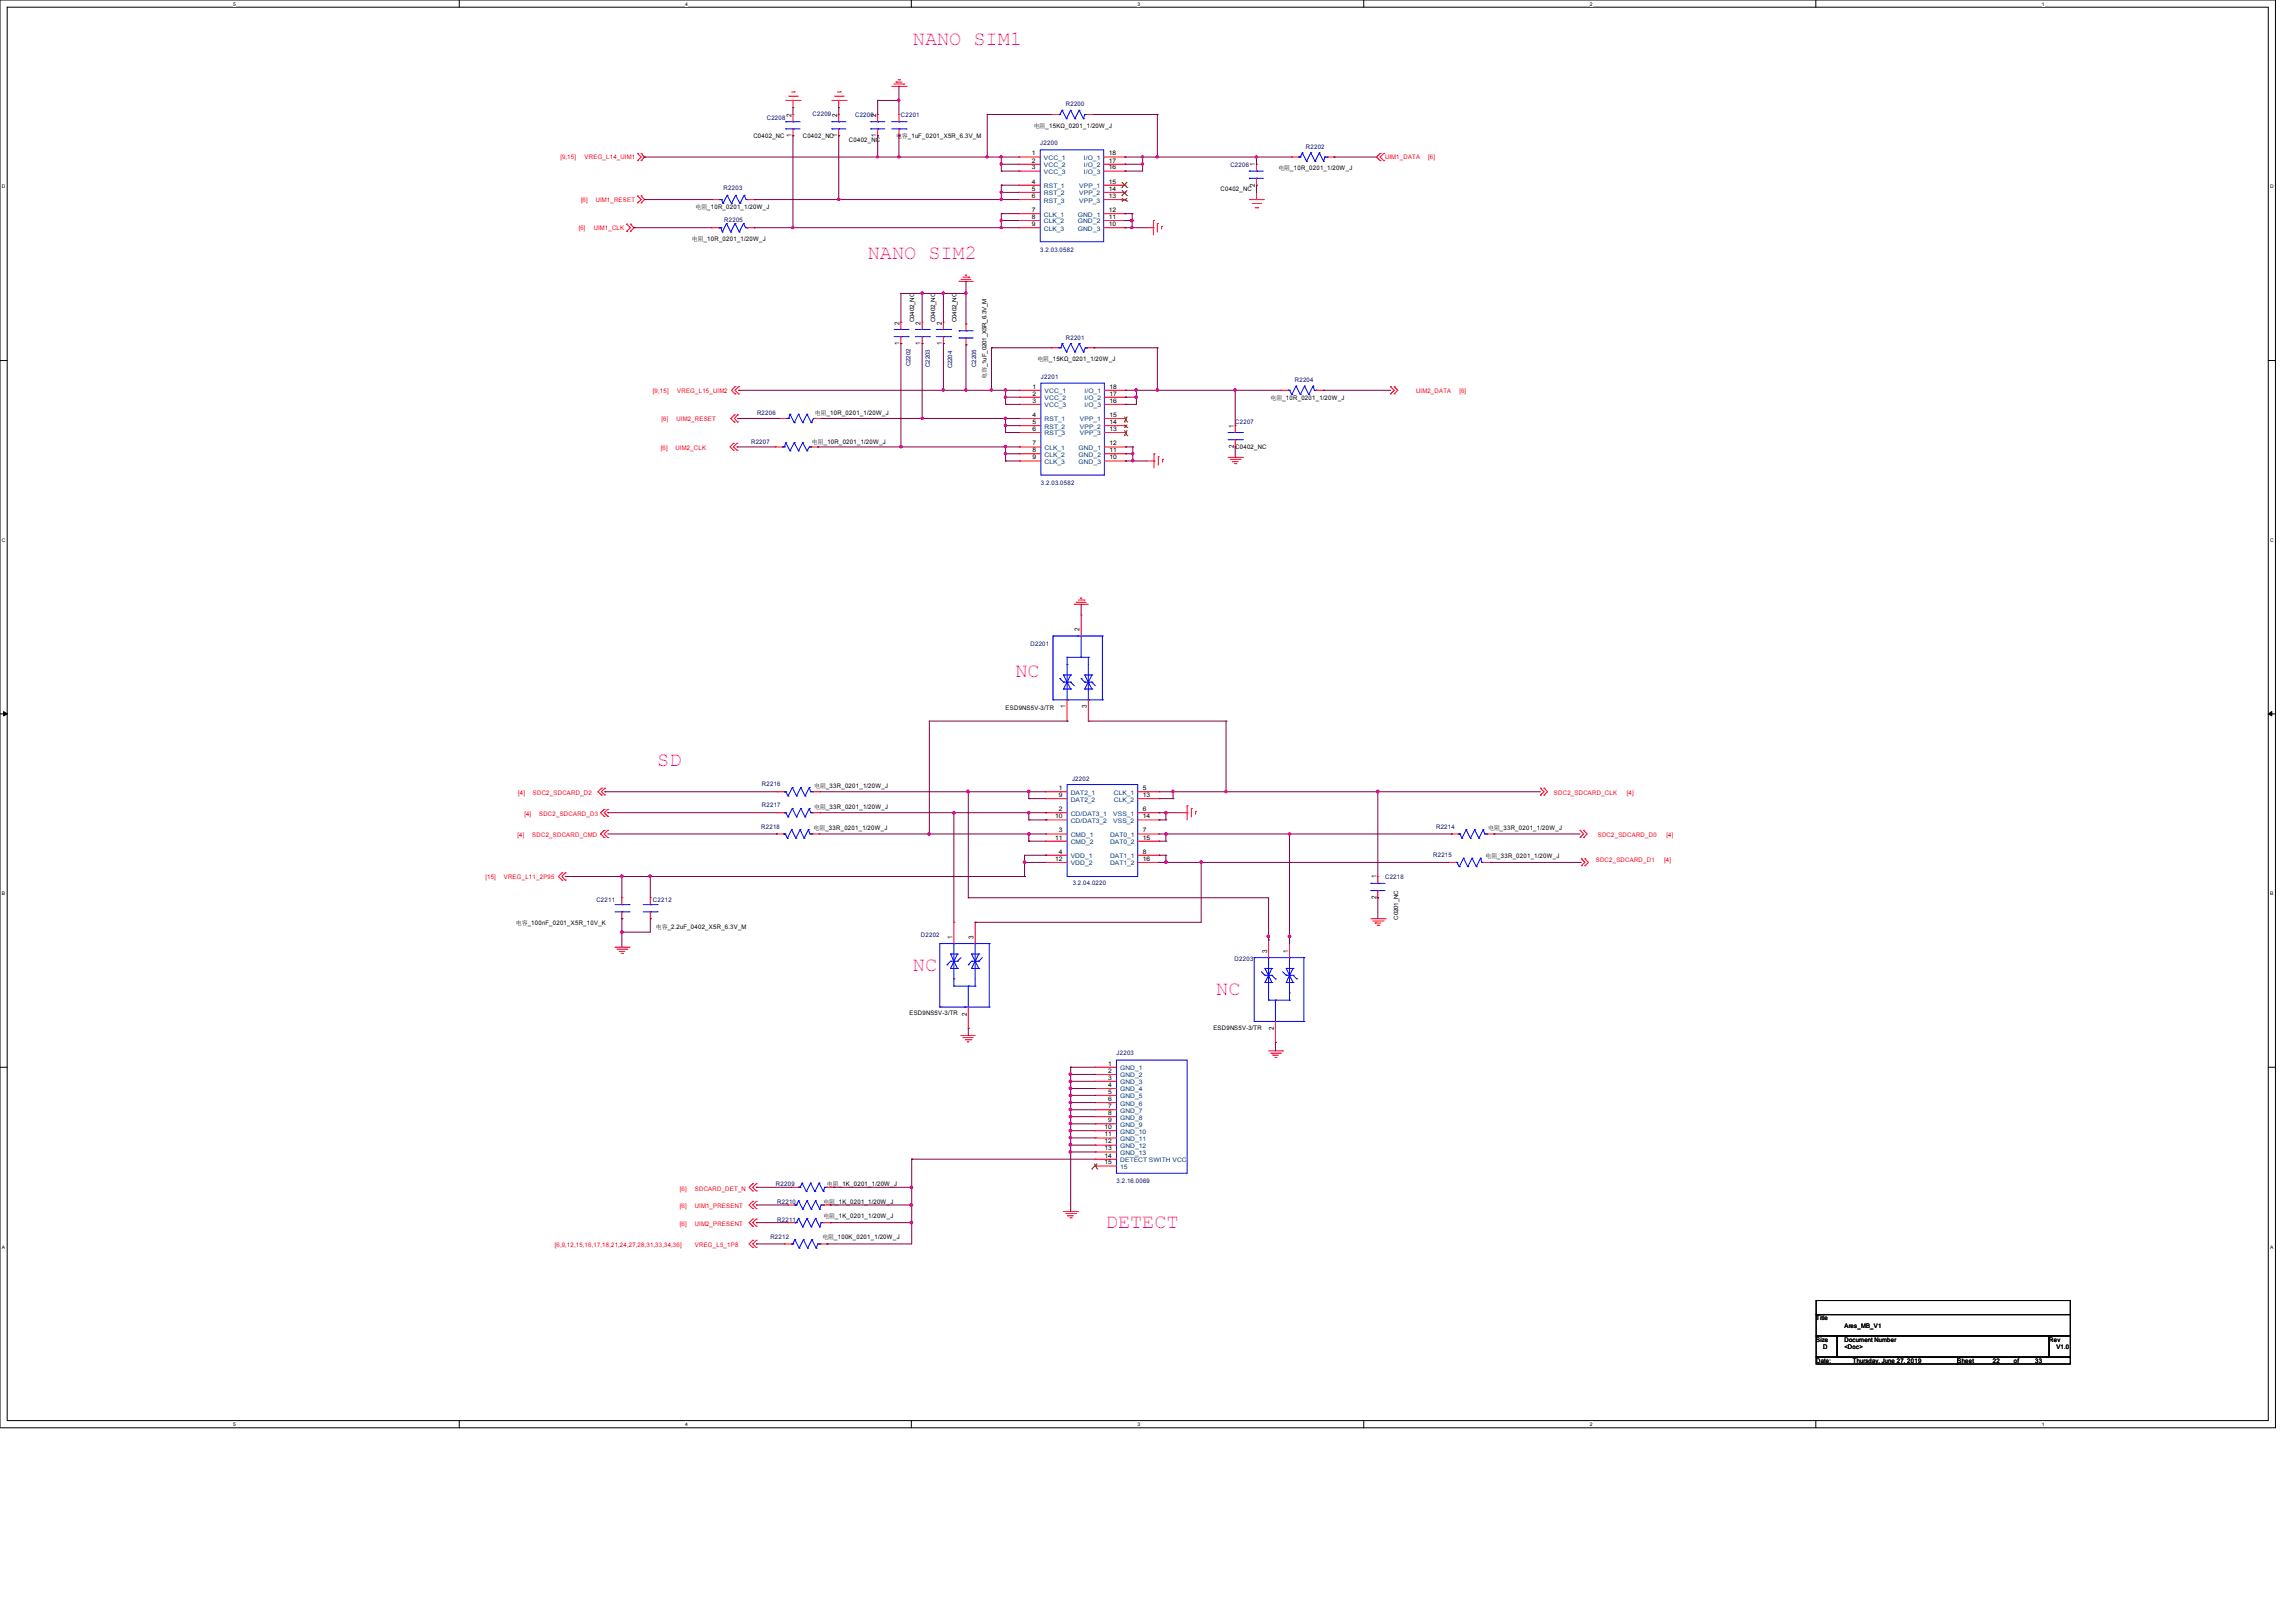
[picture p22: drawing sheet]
<svg xmlns="http://www.w3.org/2000/svg" width="297mm" height="210mm" viewBox="0 0 297 210" stroke-linecap="round" stroke-linejoin="round" font-family="sans-serif">
<defs><g id="words">
<g font-size="2.6" fill="#f0f">
<text x="118.1" y="5.8">NANO SIM1</text>
<text x="112.3" y="33.6">NANO SIM2</text>
<text x="131.4" y="87.5">NC</text>
<text x="85" y="99.1">SD</text>
<text x="118.1" y="125.7">NC</text>
<text x="157.4" y="128.8">NC</text>
<text x="143.1" y="158.9">DETECT</text>
</g>
<g font-size=".9">
<text x="102.4" y="17.8" transform="rotate(-90 102.4 17.8)">1</text>
<text x="102.4" y="15.1" transform="rotate(-90 102.4 15.1)">2</text>
<text x="108.3" y="17.8" transform="rotate(-90 108.3 17.8)">1</text>
<text x="108.3" y="15.1" transform="rotate(-90 108.3 15.1)">2</text>
<text x="113.4" y="17.8" transform="rotate(-90 113.4 17.8)">1</text>
<text x="113.4" y="15.1" transform="rotate(-90 113.4 15.1)">2</text>
<text x="162.4" y="21.5" transform="rotate(-90 162.4 21.5)">1</text>
<text x="162.4" y="24.2" transform="rotate(-90 162.4 24.2)">2</text>
<text x="116.4" y="42" transform="rotate(-90 116.4 42)">2</text>
<text x="119.1" y="42" transform="rotate(-90 119.1 42)">2</text>
<text x="121.9" y="42" transform="rotate(-90 121.9 42)">2</text>
<text x="116.4" y="44.7" transform="rotate(-90 116.4 44.7)">1</text>
<text x="119.1" y="44.7" transform="rotate(-90 119.1 44.7)">1</text>
<text x="121.9" y="44.7" transform="rotate(-90 121.9 44.7)">1</text>
<text x="159.7" y="58" transform="rotate(-90 159.7 58)">2</text>
<text x="159.7" y="55.3" transform="rotate(-90 159.7 55.3)">1</text>
<text x="139.7" y="81.7" transform="rotate(-90 139.7 81.7)">2</text>
<text x="137.9" y="91.7" transform="rotate(-90 137.9 91.7)">1</text>
<text x="140.6" y="91.7" transform="rotate(-90 140.6 91.7)">3</text>
<text x="178.1" y="113.7" transform="rotate(-90 178.1 113.7)">1</text>
<text x="178.1" y="116.3" transform="rotate(-90 178.1 116.3)">2</text>
<text x="123.2" y="121.5" transform="rotate(-90 123.2 121.5)">1</text>
<text x="126" y="121.5" transform="rotate(-90 126 121.5)">3</text>
<text x="164" y="123.3" transform="rotate(-90 164 123.3)">3</text>
<text x="166.7" y="123.3" transform="rotate(-90 166.7 123.3)">1</text>
<text x="125.1" y="131.4" transform="rotate(-90 125.1 131.4)">2</text>
<text x="164.9" y="133.3" transform="rotate(-90 164.9 133.3)">2</text>
</g>
<g font-size=".8">
<text x="97.5" y="17.9">C0402_NC</text>
<text x="103.9" y="17.9">C0402_NC</text>
<text x="116" y="17.9">电容_1uF_0201_X5R_6.3V_M</text>
<text x="133.8" y="16.5">电阻_15KΩ_0201_1/20W_J</text>
<text x="109.9" y="18.3">C0402_NC</text>
<text x="133.5" y="20.1">1</text>
<text x="133.5" y="21">2</text>
<text x="133.5" y="21.9">3</text>
<text x="133.5" y="23.7">4</text>
<text x="143.5" y="23.7">15</text>
<text x="143.5" y="21.9">16</text>
<text x="143.5" y="21">17</text>
<text x="143.5" y="20.1">18</text>
<text x="165.4" y="22">电阻_10R_0201_1/20W_J</text>
<text x="90" y="27.1">电阻_10R_0201_1/20W_J</text>
<text x="133.5" y="24.7">5</text>
<text x="133.5" y="25.6">6</text>
<text x="133.5" y="27.4">7</text>
<text x="133.5" y="28.3">8</text>
<text x="133.5" y="29.3">9</text>
<text x="143.5" y="29.3">10</text>
<text x="143.5" y="28.3">11</text>
<text x="143.5" y="27.4">12</text>
<text x="143.5" y="25.6">13</text>
<text x="143.5" y="24.7">14</text>
<text x="158" y="24.7">C0402_NC</text>
<text x="89.5" y="31.2">电阻_10R_0201_1/20W_J</text>
<text x="118.3" y="41.7" transform="rotate(-90 118.3 41.7)">C0402_NC</text>
<text x="121" y="41.7" transform="rotate(-90 121 41.7)">C0402_NC</text>
<text x="123.8" y="41.7" transform="rotate(-90 123.8 41.7)">C0402_NC</text>
<text x="134.2" y="46.7">电阻_15KΩ_0201_1/20W_J</text>
<text x="105.5" y="53.6">电阻_10R_0201_1/20W_J</text>
<text x="127.7" y="49" transform="rotate(-90 127.7 49)">电容_1uF_0201_X5R_6.3V_M</text>
<text x="133.6" y="50.3">1</text>
<text x="133.6" y="51.2">2</text>
<text x="133.6" y="52.1">3</text>
<text x="133.6" y="53.9">4</text>
<text x="143.6" y="53.9">15</text>
<text x="143.6" y="52.1">16</text>
<text x="143.6" y="51.2">17</text>
<text x="143.6" y="50.3">18</text>
<text x="164.4" y="51.8">电阻_10R_0201_1/20W_J</text>
<text x="105.1" y="57.5">电阻_10R_0201_1/20W_J</text>
<text x="133.6" y="54.9">5</text>
<text x="133.6" y="55.8">6</text>
<text x="133.6" y="57.6">7</text>
<text x="133.6" y="58.5">8</text>
<text x="133.6" y="59.4">9</text>
<text x="143.6" y="59.4">10</text>
<text x="143.6" y="58.5">11</text>
<text x="143.6" y="57.6">12</text>
<text x="143.6" y="55.8">13</text>
<text x="143.6" y="54.9">14</text>
<text x="159.9" y="58.1">C0402_NC</text>
<text x="130.1" y="91.9">ESD9NS5V-3/TR</text>
<text x="105.4" y="101.9">电阻_33R_0201_1/20W_J</text>
<text x="105.3" y="107.4">电阻_33R_0201_1/20W_J</text>
<text x="105.4" y="104.6">电阻_33R_0201_1/20W_J</text>
<text x="136.5" y="105.9">10</text>
<text x="137" y="102.2">1</text>
<text x="137" y="103.1">9</text>
<text x="137" y="104.9">2</text>
<text x="137" y="107.7">3</text>
<text x="147.9" y="102.2">5</text>
<text x="147.9" y="103.1">13</text>
<text x="147.9" y="104.9">6</text>
<text x="147.9" y="105.9">14</text>
<text x="147.9" y="107.7">7</text>
<text x="192.6" y="107.4">电阻_33R_0201_1/20W_J</text>
<text x="136.5" y="108.6">11</text>
<text x="136.5" y="111.4">12</text>
<text x="137" y="110.4">4</text>
<text x="147.9" y="108.6">15</text>
<text x="147.9" y="110.4">8</text>
<text x="147.9" y="111.4">16</text>
<text x="192.2" y="111">电阻_33R_0201_1/20W_J</text>
<text x="66.8" y="119.6">电容_100nF_0201_X5R_10V_K</text>
<text x="180.9" y="119" transform="rotate(-90 180.9 119)">C0201_NC</text>
<text x="84.9" y="120.2">电容_2.2uF_0402_X5R_6.3V_M</text>
<text x="117.7" y="131.3">ESD9NS5V-3/TR</text>
<text x="143.4" y="137.9">1</text>
<text x="157" y="133.3">ESD9NS5V-3/TR</text>
<text x="143.4" y="138.8">2</text>
<text x="143.4" y="139.7">3</text>
<text x="143.4" y="140.6">4</text>
<text x="143.4" y="141.5">5</text>
<text x="143.4" y="142.5">6</text>
<text x="143.4" y="143.4">7</text>
<text x="142.9" y="146.1">10</text>
<text x="142.9" y="147">11</text>
<text x="142.9" y="148">12</text>
<text x="142.9" y="148.8">13</text>
<text x="142.9" y="149.8">14</text>
<text x="143.4" y="144.3">8</text>
<text x="143.4" y="145.2">9</text>
<text x="106.6" y="155.8">电阻_1K_0201_1/20W_J</text>
<text x="107" y="153.5">电阻_1K_0201_1/20W_J</text>
<text x="142.9" y="150.7">15</text>
<text x="106.4" y="160.4">电阻_100K_0201_1/20W_J</text>
<text x="106.6" y="157.6">电阻_1K_0201_1/20W_J</text>
<text x="235" y="170.9">Title</text>
<text x="235" y="173.6">Size</text>
<text x="238.7" y="173.6">Document Number</text>
<text x="238.7" y="171.8">Ares_MB_V1</text>
<text x="265.2" y="173.6">Rev</text>
<text x="235" y="176.4">Date:</text>
<text x="235.9" y="174.5">D</text>
<text x="238.7" y="174.5">&lt;Doc&gt;</text>
<text x="239.8" y="176.4">Thursday, June 27, 2019</text>
<text x="253.3" y="176.4">Sheet</text>
<text x="257.9" y="176.4">22</text>
<text x="260.6" y="176.4">of</text>
<text x="263.4" y="176.4">33</text>
<text x="266.1" y="174.5">V1.0</text>
</g>
<g font-size=".8" fill="#000080">
<text x="99.2" y="15.6">C2208</text>
<text x="105.2" y="15">C2209</text>
<text x="110.7" y="15.2">C2200</text>
<text x="116.6" y="15.2">C2201</text>
<text x="137.9" y="13.8">R2200</text>
<text x="134.6" y="18.8">J2200</text>
<text x="159.2" y="21.5">C2206</text>
<text x="169" y="19.3">R2202</text>
<text x="93.6" y="24.6">R2203</text>
<text x="93.7" y="28.7">R2205</text>
<text x="134.6" y="32.6">3.2.03.0582</text>
<text x="117.8" y="47.4" transform="rotate(-90 117.8 47.4)">C2202</text>
<text x="120.3" y="47.5" transform="rotate(-90 120.3 47.5)">C2203</text>
<text x="123.2" y="47.7" transform="rotate(-90 123.2 47.7)">C2204</text>
<text x="126.3" y="47.5" transform="rotate(-90 126.3 47.5)">C2205</text>
<text x="137.9" y="43.9">R2201</text>
<text x="98" y="53.6">R2206</text>
<text x="134.7" y="49">J2201</text>
<text x="167.6" y="49.4">R2204</text>
<text x="97.2" y="57.5">R2207</text>
<text x="159.9" y="54.9">C2207</text>
<text x="134.7" y="62.8">3.2.03.0582</text>
<text x="133.4" y="83.6">D2201</text>
<text x="98.6" y="101.7">R2216</text>
<text x="138.7" y="101">J2202</text>
<text x="98.5" y="107.2">R2218</text>
<text x="98.6" y="104.5">R2217</text>
<text x="185.9" y="107.2">R2214</text>
<text x="179.3" y="113.7">C2218</text>
<text x="185.5" y="110.9">R2215</text>
<text x="77.2" y="116.7">C2211</text>
<text x="84.5" y="116.7">C2212</text>
<text x="138.8" y="114.5">3.2.04.0220</text>
<text x="119.2" y="121.2">D2202</text>
<text x="159.8" y="124.3">D2203</text>
<text x="144.5" y="136.6">J2203</text>
<text x="100.4" y="153.5">R2209</text>
<text x="100.6" y="155.8">R2210</text>
<text x="144.5" y="153.1">3.2.16.0069</text>
<text x="99.7" y="160.4">R2212</text>
<text x="100.6" y="158.1">R2211</text>
</g>
<g font-size=".8" fill="#f00">
<text x="72.5" y="20.6">[9,15]</text>
<text x="75.7" y="20.6">VREG_L14_UIM1</text>
<text x="179.3" y="20.6">UIM1_DATA</text>
<text x="184.8" y="20.6">[6]</text>
<text x="74.9" y="29.8">[6]</text>
<text x="75.2" y="26.1">[6]</text>
<text x="76.8" y="29.8">UIM1_CLK</text>
<text x="77.1" y="26.1">UIM1_RESET</text>
<text x="84.5" y="50.9">[9,15]</text>
<text x="87.6" y="50.9">VREG_L15_UIM2</text>
<text x="183.3" y="50.9">UIM2_DATA</text>
<text x="188.9" y="50.9">[6]</text>
<text x="85.5" y="58.2">[6]</text>
<text x="85.6" y="54.5">[6]</text>
<text x="87.4" y="58.2">UIM2_CLK</text>
<text x="87.6" y="54.5">UIM2_RESET</text>
<text x="67.1" y="102.8">[4]</text>
<text x="67.9" y="105.6">[4]</text>
<text x="69" y="102.8">SDC2_SDCARD_D2</text>
<text x="69.8" y="105.6">SDC2_SDCARD_D3</text>
<text x="201.1" y="102.8">SDC2_SDCARD_CLK</text>
<text x="210.5" y="102.8">[4]</text>
<text x="62.8" y="113.8">[15]</text>
<text x="65.2" y="113.8">VREG_L11_2P95</text>
<text x="67" y="108.3">[4]</text>
<text x="68.9" y="108.3">SDC2_SDCARD_CMD</text>
<text x="206.5" y="111.5">SDC2_SDCARD_D1</text>
<text x="206.8" y="108.3">SDC2_SDCARD_D0</text>
<text x="215.4" y="111.5">[4]</text>
<text x="215.7" y="108.3">[4]</text>
<text x="88" y="154.1">[6]</text>
<text x="89.9" y="154.1">SDCARD_DET_N</text>
<text x="71.8" y="161.3">[6,9,12,15,16,17,18,21,24,27,28,31,33,34,36]</text>
<text x="88" y="158.6">[6]</text>
<text x="88" y="156.3">[6]</text>
<text x="89.9" y="161.3">VREG_L5_1P8</text>
<text x="89.9" y="158.6">UIM2_PRESENT</text>
<text x="89.9" y="156.3">UIM1_PRESENT</text>
</g>
<g font-size=".8" fill="#004080">
<text x="135.1" y="20.7">VCC_1</text>
<text x="135.1" y="21.6">VCC_2</text>
<text x="135.1" y="22.5">VCC_3</text>
<text x="140.3" y="22.5">I/O_3</text>
<text x="140.3" y="21.6">I/O_2</text>
<text x="140.3" y="20.7">I/O_1</text>
<text x="135.1" y="24.3">RST_1</text>
<text x="135.1" y="25.3">RST_2</text>
<text x="135.1" y="26.2">RST_3</text>
<text x="135.1" y="28">CLK_1</text>
<text x="135.1" y="28.9">CLK_2</text>
<text x="135.1" y="29.8">CLK_3</text>
<text x="139.5" y="29.8">GND_3</text>
<text x="139.5" y="28.9">GND_2</text>
<text x="139.5" y="28">GND_1</text>
<text x="139.7" y="26.2">VPP_3</text>
<text x="139.7" y="25.3">VPP_2</text>
<text x="139.7" y="24.3">VPP_1</text>
<text x="135.2" y="50.9">VCC_1</text>
<text x="135.2" y="51.8">VCC_2</text>
<text x="135.2" y="52.7">VCC_3</text>
<text x="140.4" y="52.7">I/O_3</text>
<text x="140.4" y="51.8">I/O_2</text>
<text x="140.4" y="50.9">I/O_1</text>
<text x="135.2" y="54.5">RST_1</text>
<text x="135.2" y="55.5">RST_2</text>
<text x="135.2" y="56.3">RST_3</text>
<text x="135.2" y="58.2">CLK_1</text>
<text x="135.2" y="59.1">CLK_2</text>
<text x="139.6" y="59.1">GND_2</text>
<text x="139.6" y="58.2">GND_1</text>
<text x="139.8" y="56.3">VPP_3</text>
<text x="139.8" y="55.5">VPP_2</text>
<text x="139.8" y="54.5">VPP_1</text>
<text x="135.2" y="60">CLK_3</text>
<text x="139.6" y="60">GND_3</text>
<text x="138.6" y="102.8">DAT2_1</text>
<text x="138.6" y="103.7">DAT2_2</text>
<text x="138.6" y="105.5">CD/DAT3_1</text>
<text x="138.6" y="106.5">CD/DAT3_2</text>
<text x="144.1" y="105.5">VSS_1</text>
<text x="144.1" y="106.5">VSS_2</text>
<text x="144.2" y="102.8">CLK_1</text>
<text x="144.2" y="103.7">CLK_2</text>
<text x="138.6" y="108.3">CMD_1</text>
<text x="138.6" y="109.2">CMD_2</text>
<text x="138.6" y="111">VDD_1</text>
<text x="138.6" y="112">VDD_2</text>
<text x="143.7" y="108.3">DAT0_1</text>
<text x="143.7" y="109.2">DAT0_2</text>
<text x="143.7" y="111">DAT1_1</text>
<text x="143.7" y="112">DAT1_2</text>
<text x="145" y="138.5">GND_1</text>
<text x="145" y="139.4">GND_2</text>
<text x="145" y="140.3">GND_3</text>
<text x="145" y="141.2">GND_4</text>
<text x="145" y="142.1">GND_5</text>
<text x="145" y="143">GND_6</text>
<text x="145" y="144">GND_7</text>
<text x="145" y="144.9">GND_8</text>
<text x="145" y="145.8">GND_9</text>
<text x="145" y="146.7">GND_10</text>
<text x="145" y="147.6">GND_11</text>
<text x="145" y="148.5">GND_12</text>
<text x="145" y="149.4">GND_13</text>
<text x="145" y="150.4">DETECT SWITH VCC</text>
<text x="145" y="151.3">15</text>
</g>
<g font-size=".6">
<text x="30.2" y=".7">5</text>
<text x="88.7" y=".7">4</text>
<text x="147.2" y=".7">3</text>
<text x="205.7" y=".7">2</text>
<text x="264.2" y=".7">1</text>
<text x=".3" y="24.4">D</text>
<text x="293.8" y="24.4">D</text>
<text x=".3" y="70.1">C</text>
<text x="293.8" y="70.1">C</text>
<text x=".3" y="115.8">B</text>
<text x="293.8" y="115.8">B</text>
<text x=".3" y="161.5">A</text>
<text x="293.8" y="161.5">A</text>
<text x="30.2" y="184.5">5</text>
<text x="88.7" y="184.5">4</text>
<text x="147.2" y="184.5">3</text>
<text x="205.7" y="184.5">2</text>
<text x="264.2" y="184.5">1</text>
</g>
</g></defs>
<path d="M0 0h294.5v184.7h-294.5zM.9 .9h292.6v182.9h-292.6z" fill="none" stroke="#000" stroke-width=".13"/>
<g fill="#fff">
<path d="M30.2 .1h.3v.7h-.3z"/>
<path d="M30.2 183.9h.3v.8h-.3z"/>
</g>
<path d="M59.4 0v.9M59.4 183.8v.9" fill="none" stroke="#000" stroke-width=".13"/>
<g fill="#fff">
<path d="M88.7 .1h.3v.7h-.3z"/>
<path d="M88.7 183.9h.3v.8h-.3z"/>
</g>
<path d="M117.9 0v.9M117.9 183.8v.9" fill="none" stroke="#000" stroke-width=".13"/>
<g fill="#fff">
<path d="M147.2 .1h.3v.7h-.3z"/>
<path d="M147.2 183.9h.3v.8h-.3z"/>
</g>
<path d="M176.5 0v.9M176.5 183.8v.9" fill="none" stroke="#000" stroke-width=".13"/>
<g fill="#fff">
<path d="M205.7 .1h.4v.7h-.4z"/>
<path d="M205.7 183.9h.4v.8h-.4z"/>
</g>
<path d="M235 0v.9M235 183.8v.9" fill="none" stroke="#000" stroke-width=".13"/>
<g fill="#fff">
<path d="M264.2 .1h.4v.7h-.4z"/>
<path d="M264.2 183.9h.4v.8h-.4z"/>
<path d="M.3 23.8h.4v.7h-.4z"/>
<path d="M293.8 23.8h.5v.7h-.5z"/>
<path d="M.3 69.5h.4v.7h-.4z"/>
<path d="M293.8 69.5h.5v.7h-.5z"/>
</g>
<path d="M0 46.7h.9M293.5 46.7h1" fill="none" stroke="#000" stroke-width=".13"/>
<g fill="#fff">
<path d="M.3 115.2h.4v.8h-.4z"/>
<path d="M293.8 115.2h.4v.8h-.4z"/>
</g>
<path d="M0 92.4h.9M293.5 92.4h1" fill="none" stroke="#000" stroke-width=".13"/>
<path d="M.5 92.1l.4 .3-.4 .2zM293.5 92.4l.5-.3v.5z" fill="#000" stroke="#000" stroke-width=".13"/>
<g fill="#fff">
<path d="M.3 161h.3v.7h-.3z"/>
<path d="M293.8 161h.4v.7h-.4z"/>
</g>
<path d="M0 138.1h.9M293.5 138.1h1M235 168.3h32.9v1.8h-32.9zM235 170.1h32.9v2.7h-32.9zM235 172.8h2.7v2.8h-2.7zM235 175.6h18.3v.9h-18.3zM237.7 172.8h27.5v2.8h-27.5zM253.3 175.6h14.6v.9h-14.6zM265.2 172.8h2.7v2.8h-2.7z" fill="none" stroke="#000" stroke-width=".13"/>
<g fill="none" stroke="#f00" stroke-width=".13">
<path d="M82.5 19.9h.1M82.5 19.9l.5 .4-.5 .5M83 19.9h.1M83 19.9l.4 .4-.4 .5M101.7 13h1.8M102.1 12.4h1.1M102.4 11.9h.4M102.6 13h.1M102.6 17.6h.1M102.6 14.8h.1M102.6 13v.9M102.6 14.8v.9"/>
<path d="M102.6 16.7v.9M102.8 11.9h.1M103.2 12.4h.1M103.5 13h.1M107.7 13h1.8M108 12.4h1.1M108.4 11.9h.4M108.5 13h.1M108.5 17.6h.1M108.5 14.8h.1M108.5 13v.9M108.5 14.8v.9"/>
<path d="M108.5 16.7v.9M108.8 11.9h.1M109.1 12.4h.1M109.5 13h.1M113.6 17.6h.1M113.6 14.8h.1M113.6 14.8v.9M113.6 16.7v.9M115.4 11.2h1.9M115.7 10.9h1.3M116 10.6h.1M116 10.6h.7"/>
<path d="M116.2 10.3h.2M116.3 14.8h.1M116.3 17.6h.1M116.3 14.8v.9M116.3 16.7v.9M116.4 10.3h.1M117 10.9h.1M117.3 11.2h.1M136.1 14.8h.1M136.1 14.8h.9M140.6 14.8h1M141.6 14.8h.1"/>
<path d="M178.6 19.9h.1M178.6 19.9l-.5 .4 .5 .5M179.1 19.9h.1M179.1 19.9l-.5 .4 .5 .5M81.1 29.9h.1M81.1 29h.1M81.1 29l.5 .5-.5 .4M81.6 29h.1M81.6 29.9h.1M81.6 29l.4 .5-.4 .4M82.5 20.8h.1M82.5 26.2h.1"/>
<path d="M82.5 25.4h.1M82.5 25.4l.5 .4-.5 .4M83 20.8h.1M83 25.4h.1M83 26.2h.1M83 25.4l.4 .4-.4 .4M92.1 29.5h.1M92.1 29.5h.9M92.2 25.8h.1M92.2 25.8h.9M96.7 29.5h.9M96.8 25.8h.9"/>
<path d="M97.6 29.5h.1M97.7 25.8h.1M124.1 36.4h.1M124.1 36.4h1.8M124.4 36.2h.1M124.4 36.2h1.2M124.6 35.9h.8M124.9 35.6h.1M124.9 35.6h.2M125.4 35.9h.1M131.9 20.3h.1M131.9 21.3h.1"/>
<path d="M131.9 22.1h.1M131.9 24h.1M131.9 24.9h.1M131.9 25.8h.1M131.9 27.6h.1M131.9 28.5h.1M131.9 29.5h.1M131.9 29.5h2.7M131.9 25.8h2.7M131.9 20.3h2.7M131.9 21.3h2.7M131.9 22.1h2.7"/>
<path d="M131.9 24h2.7M131.9 24.9h2.7M131.9 27.6h2.7M131.9 28.5h2.7M142.8 29.5h2.8M142.8 25.8h2.8M142.8 20.3h2.8M142.8 21.3h2.8M142.8 22.1h2.8M142.8 24h2.8M142.8 24.9h2.8M142.8 27.6h2.8"/>
<path d="M142.8 28.5h2.8M145.6 29.5h.1M145.6 28.5h.1M145.6 27.6h.1M145.6 25.8h.1M145.6 24.9h.1M145.6 24h.1M145.6 22.1h.1M145.6 21.3h.1M145.6 20.3h.1M148.3 29.5h1M149.3 29.5h.1"/>
<path d="M149.3 28.5h.1M149.3 28.5v1.9M149.8 28.9h.1M149.8 28.9v1.1M150.3 29.3h.1M150.3 29.3v.3M161.7 25.8h1.8M162.1 26.3h1.1M162.4 26.9h.4M162.6 25.8h.1M162.6 21.3h.1M162.6 24h.1"/>
<path d="M162.6 21.3v.8M162.6 23.1v.9M162.6 24.9v.9M162.8 26.9h.1M163.2 26.3h.1M163.5 25.8h.1M167.2 20.3h.1M167.2 20.3h.9M171.7 20.3h.9M172.6 20.3h.1M178.6 20.8h.1M179.1 20.8h.1"/>
<path d="M94.9 57.4h.1M94.9 58.3h.1M94.9 57.4l-.4 .4 .4 .5M95 53.7h.1M95 54.6h.1M95 53.7l-.4 .4 .4 .5M95.1 50h.1M95.1 51h.1M95.1 50l-.4 .5 .4 .5M95.4 57.4h.1M95.4 58.3h.1M95.4 57.4l-.5 .4 .5 .5"/>
<path d="M95.5 53.7h.1M95.5 54.6h.1M95.5 53.7l-.5 .4 .5 .5M95.6 50h.1M95.6 51h.1M95.6 50l-.5 .5 .5 .5M100.3 57.8h.1M100.3 57.8h1M100.9 54.1h.1M100.9 54.1h.9M104.9 57.8h.9M105.5 54.1h.8"/>
<path d="M105.8 57.8h.1M106.3 54.1h.1M116.6 44.4h.1M116.6 41.7h.1M116.6 41.7v.9M116.6 43.6v.8M119.3 44.4h.1M119.3 41.7h.1M119.3 41.7v.9M119.3 43.6v.8M122.1 44.4h.1M122.1 41.7h.1"/>
<path d="M122.1 41.7v.9M122.1 43.6v.8M125 41.9h.1M125 44.6h.1M125 41.9v.9M125 43.7v.9M132 50.5h.1M132 51.4h.1M132 52.3h.1M132 54.1h.1M132 55.1h.1M132 56h.1"/>
<path d="M132 57.8h.1M132 58.7h.1M132 59.6h.1M132 59.6h2.7M132 57.8h2.7M132 50.5h2.7M132 51.4h2.7M132 52.3h2.7M132 54.1h2.7M132 55.1h2.7M132 56h2.7M132 58.7h2.7"/>
<path d="M136.1 45h.1M136.1 45h.9M140.6 45h1M141.6 45h.1M142.9 59.6h2.8M142.9 57.8h2.8M142.9 50.5h2.8M142.9 51.4h2.8M142.9 52.3h2.8M142.9 54.1h2.8M142.9 55.1h2.8M142.9 56h2.8"/>
<path d="M142.9 58.7h2.8M145.7 59.6h.1M145.7 58.7h.1M145.7 57.8h.1M145.7 56h.1M145.7 55.1h.1M145.7 54.1h.1M145.7 52.3h.1M145.7 51.4h.1M145.7 50.5h.1M148.4 59.6h1M149.4 59.6h.1"/>
<path d="M149.4 58.7h.1M149.4 58.7v1.8M149.9 59.1h.1M149.9 59.1v1.1M150.5 59.4h.1M150.5 59.4v.4M158.9 59.2h1.9M159.2 59.4h1.3M159.5 59.7h.1M159.5 59.7h.7M159.8 60h.1M159.9 55.1h.1"/>
<path d="M159.9 57.8h.1M159.9 55.1v.9M159.9 56.9v.9M159.9 60h.1M160.5 59.4h.1M160.8 59.2h.1M165.8 50.5h.1M165.8 50.5h.9M170.3 50.5h1M171.3 50.5h.1M180 50h.1M180 51h.1"/>
<path d="M180 50l.4 .5-.4 .5M180.4 50h.1M180.4 51h.1M180.4 50l.5 .5-.5 .5M139 78.2h.1M139 78.2h1.8M139.3 77.9h.1M139.3 77.9h1.2M139.6 77.6h.7M139.8 77.4h.1M139.8 77.4h.2M139.9 79.6h.1"/>
<path d="M139.9 79.6v2.7M140.3 77.6h.1M138.1 93.3h.1M138.1 90.6v2.7M140.8 93.3h.1M140.8 90.6v2.7M72.7 112.9h.1M72.7 113.9h.1M72.7 112.9l-.4 .5 .4 .5M73.2 112.9h.1M73.2 113.9h.1M73.2 112.9l-.5 .5 .5 .5"/>
<path d="M77.9 102h.1M77.9 102.9h.1M77.9 102l-.5 .4 .5 .5M78.2 107.4h.1M78.2 108.4h.1M78.2 104.7h.1M78.2 105.6h.1M78.2 107.4l-.5 .5 .5 .5M78.2 104.7l-.5 .5 .5 .4M78.3 102h.1M78.3 102.9h.1M78.3 102l-.4 .4 .4 .5"/>
<path d="M78.7 107.4h.1M78.7 108.4h.1M78.7 104.7h.1M78.7 105.6h.1M78.7 107.4l-.5 .5 .5 .5M78.7 104.7l-.5 .5 .5 .4M80.5 118.9h.1M80.5 116.2h.1M80.5 116.2v.9M80.5 118v.9M84.2 118.9h.1M84.2 116.2h.1"/>
<path d="M84.2 116.2v.9M84.2 118v.9M100.5 107.9h.1M100.5 107.9h.9M100.6 105.2h.1M100.6 102.4h.1M100.6 105.2h.9M100.6 102.4h.9M105.1 107.9h.9M105.2 105.2h.9M105.2 102.4h.9M106 107.9h.1"/>
<path d="M106.1 105.2h.1M106.1 102.4h.1M123.4 119.3h.1M123.4 119.3v2.8M126.2 119.3h.1M126.2 119.3v2.8M135.3 102.4h.1M135.3 103.3h.1M135.3 105.2h.1M135.3 106.1h.1M135.3 107.9h.1M135.3 108.8h.1"/>
<path d="M135.3 110.7h.1M135.3 111.6h.1M135.3 105.2h2.8M135.3 102.4h2.8M135.3 103.3h2.8M135.3 106.1h2.8M135.3 107.9h2.8M135.3 108.8h2.8M135.3 110.7h2.8M135.3 111.6h2.8M147.2 105.2h2.8M147.2 102.4h2.8"/>
<path d="M147.2 103.3h2.8M147.2 106.1h2.8M147.2 107.9h2.8M147.2 108.8h2.8M147.2 110.7h2.8M147.2 111.6h2.8M150 102.4h.1M150 103.3h.1M150 105.2h.1M150 106.1h.1M150 107.9h.1M150 108.8h.1"/>
<path d="M150 110.7h.1M150 111.6h.1M152.7 105.2h.9M153.6 105.2h.1M153.6 104.3h.1M153.6 104.3v1.8M154.2 104.6h.1M154.2 104.6v1.1M154.7 105h.1M154.7 105v.4M177.4 118.9h1.8M177.7 119.2h1.3"/>
<path d="M178 119.4h.1M178 119.4h.7M178.2 119.7h.2M178.3 113.4h.1M178.3 116.2h.1M178.3 113.4v.9M178.3 115.2v1M178.4 119.7h.1M179 119.2h.1M179.2 118.9h.1M187.5 111.6h.1M187.5 111.6h.9"/>
<path d="M187.8 107.9h.1M187.8 107.9h1M192 111.6h1M192.4 107.9h.9M193 111.6h.1M193.3 107.9h.1M199.3 102h.1M199.3 102.9h.1M199.3 102l.5 .4-.5 .5M199.8 102h.1M199.8 102.9h.1M199.8 102l.5 .4-.5 .5"/>
<path d="M204.5 107.4h.1M204.5 108.4h.1M204.5 107.4l.4 .5-.4 .5M204.6 111.1h.1M204.6 112h.1M204.6 111.1l.5 .5-.5 .4M204.9 107.4h.1M204.9 108.4h.1M204.9 107.4l.5 .5-.5 .5M205.1 111.1h.1M205.1 112h.1M205.1 111.1l.5 .5-.5 .4"/>
<path d="M79.6 122.6h1.8M79.8 122.8h1.3M80.1 123.1h.1M80.1 123.1h.8M80.4 123.4h.2M80.6 123.4h.1M81.1 122.8h.1M81.4 122.6h.1M124.4 134h.1M124.4 134h1.8M124.6 134.2h.1M124.6 134.2h1.3"/>
<path d="M124.9 134.5h.7M125.2 134.8h.1M125.2 134.8h.2M125.3 133.1h.1M125.3 130.3v2.8M125.6 134.5h.1M141.7 138.1h.1M141.7 139h.1M141.7 139.9h.1M141.7 138.1h2.8M141.7 139h2.8M141.7 139.9h2.8"/>
<path d="M164.2 121.2h.1M164.2 136h1.8M164.2 121.2v2.7M164.4 136.3h1.3M164.7 136.5h.1M164.7 136.5h.7M165 136.8h.1M165.1 134.9h.1M165.1 132.2v2.7M165.1 136.8h.1M165.7 136.3h.1M166 136h.1"/>
<path d="M166.9 121.2h.1M166.9 121.2v2.7M97.4 157.7h.1M97.4 158.7h.1M97.4 153.2h.1M97.4 154.1h.1M97.4 155.4h.1M97.4 156.4h.1M97.4 157.7l-.5 .5 .5 .5M97.4 153.2l-.5 .4 .5 .5M97.4 155.4l-.5 .5 .5 .5M97.9 157.7h.1"/>
<path d="M97.9 158.7h.1M97.9 153.2h.1M97.9 154.1h.1M97.9 155.4h.1M97.9 156.4h.1M97.9 157.7l-.5 .5 .5 .5M97.9 153.2l-.5 .4 .5 .5M97.9 155.4l-.5 .5 .5 .5M102 158.2h.1M102 155.9h.1M102 158.2h.9M102 155.9h.9"/>
<path d="M102.4 153.6h.1M102.4 153.6h.9M106.6 158.2h.8M106.6 155.9h.8M107 153.6h.9M107.4 158.2h.1M107.4 155.9h.1M107.9 153.6h.1M137.6 156.8h1.8M137.9 157h1.3M138.2 157.3h.1M138.2 157.3h.7"/>
<path d="M138.5 157.6h.1M138.6 157.6h.1M139.2 157h.1M139.4 156.8h.1M141.7 140.8h.1M141.7 141.7h.1M141.7 142.7h.1M141.7 143.6h.1M141.7 144.5h.1M141.7 145.4h.1M141.7 146.3h.1M141.7 147.2h.1"/>
<path d="M141.7 148.2h.1M141.7 149.1h.1M141.7 150h.1M141.7 150.9h.1M141.7 140.8h2.8M141.7 141.7h2.8M141.7 142.7h2.8M141.7 143.6h2.8M141.7 144.5h2.8M141.7 145.4h2.8M141.7 146.3h2.8M141.7 147.2h2.8"/>
<path d="M141.7 148.2h2.8M141.7 149.1h2.8M141.7 150h2.8M141.7 150.9h2.8M97.4 160.5h.1M97.4 161.4h.1M97.4 160.5l-.5 .5 .5 .4M97.9 160.5h.1M97.9 161.4h.1M97.9 160.5l-.5 .5 .5 .4M101.5 161h.1M101.5 161h.9"/>
<path d="M106.1 161h.9M107 161h.1"/>
</g>
<g fill="none" stroke="#00f" stroke-width=".13">
<path d="M101.7 16.7h.1M101.7 15.7h.1M101.7 16.7h1.8M101.7 15.7h1.8M102.6 16.7h.1M102.6 15.7h.1M107.7 16.7h.1M107.7 15.7h.1M107.7 16.7h1.8M107.7 15.7h1.8M108.5 16.7h.1M108.5 15.7h.1"/>
<path d="M112.7 16.7h.1M112.7 15.7h.1M112.7 16.7h1.8M112.7 15.7h1.8M113.6 16.7h.1M113.6 15.7h.1M115.4 16.7h1.9M115.4 15.7h1.9M116.3 15.7h.1M116.3 16.7h.1M117.3 15.7h.1M117.3 16.7h.1"/>
<path d="M134.6 19.4h8.2v11.9h-8.2zM137 14.8h.1M137 14.8h.2M137.2 14.8h.1M137.5 14.3h.1M137.5 14.3l.5 1.1M137.5 14.3l-.3 .5M138 15.4h.1M138.6 14.3h.1M138.6 14.3l.5 1.1M138.6 14.3l-.6 1.1M139.1 15.4h.1"/>
<path d="M139.7 14.3h.1M139.7 14.3l.5 1.1M139.7 14.3l-.6 1.1M140.2 15.4h.1M140.4 14.8h.1M140.4 14.8h.2M140.4 14.8l-.2 .6M140.6 14.8h.1M168.5 19.8h.1M168.5 19.8l.6 1.1M168.5 19.8l-.2 .5M169.6 19.8h.1"/>
<path d="M169.6 19.8l.6 1.1M169.6 19.8l-.5 1.1M170.7 19.8h.1M170.7 19.8l.6 1.1M170.7 19.8l-.5 1.1M93 29.5h.1M93 29.5h.3M93.1 25.8h.1M93.1 25.8h.3M93.3 29.5h.1M93.3 29.5l.2 .5M93.4 25.8h.1"/>
<path d="M93.4 25.8l.2 .5M93.5 30h.1M93.6 26.3h.1M94 28.9h.1M94 28.9l-.5 1.1M94 28.9l.6 1.1M94.1 25.3h.1M94.1 25.3l-.5 1M94.1 25.3l.6 1M94.6 30h.1M94.7 26.3h.1M95.1 28.9h.1"/>
<path d="M95.1 28.9l-.5 1.1M95.1 28.9l.6 1.1M95.2 25.3h.1M95.2 25.3l-.5 1M95.2 25.3l.6 1M95.7 30h.1M95.8 26.3h.1M96.2 28.9h.1M96.2 28.9l-.5 1.1M96.2 28.9l.3 .6M96.3 25.3h.1M96.3 25.3l-.5 1"/>
<path d="M96.3 25.3l.3 .5M96.5 29.5h.1M96.5 29.5h.2M96.6 25.8h.1M96.6 25.8h.2M96.7 29.5h.1M96.8 25.8h.1M161.7 22.1h.1M161.7 23.1h.1M161.7 22.1h1.8M161.7 23.1h1.8M162.6 22.1h.1"/>
<path d="M162.6 23.1h.1M168.1 20.3h.1M168.1 20.3h.2M168.3 20.3h.1M169.1 20.9h.1M170.2 20.9h.1M171.3 20.9h.1M171.4 20.3h.1M171.4 20.3h.3M171.4 20.3l-.1 .6M171.7 20.3h.1M101.3 57.8h.1"/>
<path d="M101.3 57.8h.2M101.5 57.8h.1M101.7 57.3h.1M101.7 57.3l-.2 .5M101.7 57.3l.5 1M101.8 54.1h.1M101.8 54.1h.3M102.1 54.1h.1M102.2 58.3h.1M102.2 53.6h.1M102.2 53.6l-.1 .5M102.2 53.6l.6 1.1"/>
<path d="M102.8 57.3h.1M102.8 54.7h.1M102.8 57.3l-.6 1M102.8 57.3l.5 1M103.3 58.3h.1M103.3 53.6h.1M103.3 53.6l-.5 1.1M103.3 53.6l.6 1.1M103.9 57.3h.1M103.9 54.7h.1M103.9 57.3l-.6 1M103.9 57.3l.5 1"/>
<path d="M104.4 58.3h.1M104.4 53.6h.1M104.4 53.6l-.5 1.1M104.4 53.6l.6 1.1M104.7 57.8h.1M104.7 57.8h.2M104.7 57.8l-.3 .5M104.9 57.8h.1M105 54.7h.1M105.3 54.1h.1M105.3 54.1h.2M105.3 54.1l-.3 .6"/>
<path d="M105.5 54.1h.1M115.7 43.6h1.8M115.7 42.6h1.8M116.6 43.6h.1M116.6 42.6h.1M117.5 43.6h.1M117.5 42.6h.1M118.4 43.6h1.9M118.4 42.6h1.9M119.3 43.6h.1M119.3 42.6h.1M120.3 43.6h.1"/>
<path d="M120.3 42.6h.1M121.2 43.6h1.8M121.2 42.6h1.8M122.1 43.6h.1M122.1 42.6h.1M123 43.6h.1M123 42.6h.1M124.1 42.8h.1M124.1 43.7h.1M124.1 42.8h1.8M124.1 43.7h1.8M125 42.8h.1"/>
<path d="M125 43.7h.1M134.7 49.6h8.2v11.9h-8.2zM137 45h.1M137 45h.3M137.3 45h.1M137.5 44.4h.1M137.5 44.4l-.2 .6M137.5 44.4l.5 1.2M138 45.6h.1M138.6 44.4h.1M138.6 44.4l-.6 1.2M138.6 44.4l.5 1.2"/>
<path d="M139.1 45.6h.1M139.7 44.4h.1M139.7 44.4l-.6 1.2M139.7 44.4l.5 1.2M140.2 45.6h.1M140.5 45h.1M140.5 45l-.3 .6M140.6 45h.1M158.9 56h1.9M158.9 56.9h1.9M159.9 56h.1M159.9 56.9h.1"/>
<path d="M160.8 56h.1M160.8 56.9h.1M166.7 50.5h.1M166.7 50.5h.2M166.9 50.5h.1M166.9 50.5l.3 .6M167.2 51.1h.1M167.7 50h.1M167.7 50l.6 1.1M167.7 50l-.5 1.1M168.3 51.1h.1M168.8 50h.1"/>
<path d="M168.8 50l.6 1.1M168.8 50l-.5 1.1M169.4 51.1h.1M169.9 50h.1M169.9 50l.2 .5M169.9 50l-.5 1.1M170.1 50.5h.1M170.1 50.5h.2M170.3 50.5h.1M136.3 82.3h.1M136.3 90.6h.1M136.3 90.6h6.4"/>
<path d="M136.3 82.3h6.4M136.3 82.3v8.3M137.2 87.8h.1M137.2 87.8l.4 .5M137.6 88.3h.1M137.6 89.2h.1M137.6 87.3h.1M137.6 88.3h1M137.6 89.2h1M137.6 87.3h1M137.6 87.3l.5 1M138.1 90.6h.1"/>
<path d="M138.1 88.3h.1M138.1 85h.1M138.1 86h.1M138.1 85v5.6M138.1 88.3l.5 .9M138.1 88.3l-.5 .9M138.1 85h2.7M138.6 88.3h.1M138.6 89.2h.1M138.6 87.3h.1M138.6 88.3l.4 .4M138.6 87.3l-.5 1"/>
<path d="M139.4 82.3h.1M139.9 87.8h.1M139.9 85h.1M139.9 87.8l.5 .5M139.9 82.3v2.7M140.4 88.3h.1M140.4 89.2h.1M140.4 87.3h.1M140.4 88.3h.9M140.4 89.2h.9M140.4 87.3h.9M140.4 87.3l.4 1"/>
<path d="M140.8 90.6h.1M140.8 88.3h.1M140.8 85h.1M140.8 85v5.6M140.8 88.3l.5 .9M140.8 88.3l-.4 .9M141.3 88.3h.1M141.3 89.2h.1M141.3 87.3h.1M141.3 88.3l.4 .4M141.3 87.3l-.5 1M142.7 90.6h.1"/>
<path d="M142.7 82.3h.1M142.7 82.3v8.3M79.6 118h1.8M79.6 117.1h1.8M80.5 118h.1M80.5 117.1h.1M81.4 118h.1M81.4 117.1h.1M83.2 118h1.8M83.2 117.1h1.8M84.2 118h.1M84.2 117.1h.1"/>
<path d="M85 118h.1M85 117.1h.1M101.4 107.9h.1M101.4 107.9h.2M101.5 105.2h.1M101.5 102.4h.1M101.5 105.2h.2M101.5 102.4h.2M101.6 107.9h.1M101.6 107.9l.3 .6M101.7 105.2h.1M101.7 102.4h.1"/>
<path d="M101.7 105.2l.3 .5M101.7 102.4l.3 .6M101.9 108.5h.1M102 105.7h.1M102 103h.1M102.4 107.4h.1M102.4 107.4l.6 1.1M102.4 107.4l-.5 1.1M102.5 104.6h.1M102.5 101.9h.1M102.5 104.6l.6 1.1M102.5 104.6l-.5 1.1"/>
<path d="M102.5 101.9l.6 1.1M102.5 101.9l-.5 1.1M103 108.5h.1M103.1 105.7h.1M103.1 103h.1M103.5 107.4h.1M103.5 107.4l.6 1.1M103.5 107.4l-.5 1.1M103.6 104.6h.1M103.6 101.9h.1M103.6 104.6l.6 1.1M103.6 104.6l-.5 1.1"/>
<path d="M103.6 101.9l.6 1.1M103.6 101.9l-.5 1.1M104.1 108.5h.1M104.2 105.7h.1M104.2 103h.1M104.6 107.4h.1M104.6 107.4l.2 .5M104.6 107.4l-.5 1.1M104.7 104.6h.1M104.7 101.9h.1M104.7 104.6l.2 .6M104.7 104.6l-.5 1.1"/>
<path d="M104.7 101.9l.2 .5M104.7 101.9l-.5 1.1M104.8 107.9h.1M104.8 107.9h.3M104.9 105.2h.1M104.9 102.4h.1M104.9 105.2h.3M104.9 102.4h.3M105.1 107.9h.1M105.2 105.2h.1M105.2 102.4h.1M138.1 101.5h9.1v11.9h-9.1z"/>
<path d="M177.4 114.3h.1M177.4 115.2h.1M177.4 114.3h1.8M177.4 115.2h1.8M178.3 114.3h.1M178.3 115.2h.1M188.4 111.6h.1M188.4 111.6h.2M188.6 111.6h.1M188.6 111.6l.2 .5M188.8 107.9h.1M188.8 112.1h.1"/>
<path d="M188.9 107.9h.1M188.9 107.9l.3 .6M189.2 108.5h.1M189.4 111h.1M189.4 111l.5 1.1M189.4 111l-.6 1.1M189.7 107.4h.1M189.7 107.4l.6 1.1M189.7 107.4l-.5 1.1M189.9 112.1h.1M190.3 108.5h.1M190.5 111h.1"/>
<path d="M190.5 111l.6 1.1M190.5 111l-.6 1.1M190.8 107.4h.1M190.8 107.4l.6 1.1M190.8 107.4l-.5 1.1M191.1 112.1h.1M191.4 108.5h.1M191.6 111h.1M191.6 111l.2 .6M191.6 111l-.5 1.1M191.8 111.6h.1M191.8 111.6h.2"/>
<path d="M191.9 107.4h.1M191.9 107.4l.3 .5M191.9 107.4l-.5 1.1M192 111.6h.1M192.2 107.9h.1M192.2 107.9h.2M192.4 107.9h.1M121.6 130.3h.1M121.6 122.1h.1M121.6 122.1h6.4M121.6 130.3h6.4M121.6 122.1v8.2"/>
<path d="M122.6 124.8h.1M123 124.4h.1M123 123.4h.1M123 125.3h.1M123 124.4h.9M123 124.4l-.4 .4M123 123.4h.9M123 123.4l.4 1M123 125.3h.9M123.4 122.1h.1M123.4 124.4h.1M123.4 127.6h.1"/>
<path d="M123.4 126.7h.1M123.4 122.1v5.5M123.4 124.4l.5 .9M123.4 124.4l-.4 .9M123.4 127.6h2.8M123.9 124.4h.1M123.9 123.4h.1M123.9 125.3h.1M123.9 123.4l-.5 1M124.4 123.9l-.5 .5M124.8 130.3h.1M125.3 124.8h.1"/>
<path d="M125.3 127.6h.1M125.3 127.6v2.7M125.7 124.4h.1M125.7 123.4h.1M125.7 125.3h.1M125.7 124.4h1M125.7 124.4l-.4 .4M125.7 123.4h1M125.7 123.4l1 1.9M125.7 125.3h1M126.2 122.1h.1M126.2 124.4h.1"/>
<path d="M126.2 127.6h.1M126.2 122.1v5.5M126.7 124.4h.1M126.7 123.4h.1M126.7 125.3h.1M126.7 123.4l-1 1.9M127.1 123.9l-.4 .5M128 122.1h.1M128 130.3h.1M128 122.1v8.2M144.5 137.2h9.1v14.6h-9.1zM162.3 123.9h.1"/>
<path d="M162.3 132.2h.1M162.3 123.9h6.4M162.3 123.9v8.3M162.3 132.2h6.4M163.2 125.7l.5 .5M163.7 126.2h.1M163.7 125.3h.1M163.7 127.1h.1M163.7 125.3h.9M163.7 126.2h.9M163.7 125.3l.5 .9M163.7 127.1h.9"/>
<path d="M164.2 123.9h.1M164.2 126.2h.1M164.2 129.4h.1M164.2 123.9v5.5M164.2 126.2l-.5 .9M164.2 126.2l.4 .9M164.2 129.4h2.7M164.6 126.2h.1M164.6 125.3h.1M164.6 127.1h.1M164.6 126.2l.5 .5M164.6 125.3l-.4 .9"/>
<path d="M165.1 126.7h.1M165.1 129.4h.1M165.1 129.4v2.8M165.5 132.2h.1M166 125.7l.5 .5M166.5 126.2h.1M166.5 125.3h.1M166.5 127.1h.1M166.5 125.3h.8M166.5 126.2h.8M166.5 125.3l.4 .9M166.5 127.1h.8"/>
<path d="M166.9 123.9h.1M166.9 126.2h.1M166.9 129.4h.1M166.9 128.5h.1M166.9 123.9v5.5M166.9 126.2l-.4 .9M166.9 126.2l.4 .9M167.3 126.2h.1M167.3 125.3h.1M167.3 127.1h.1M167.3 126.2l.5 .5M167.3 125.3l-.4 .9"/>
<path d="M167.8 126.7h.1M168.7 132.2h.1M168.7 123.9h.1M168.7 123.9v8.3M102.9 158.2h.1M102.9 155.9h.1M102.9 158.2h.2M102.9 155.9h.2M103.1 158.2h.1M103.1 155.9h.1M103.3 157.6h.1M103.3 153.6h.1"/>
<path d="M103.3 155.4h.1M103.3 157.6l.6 1.1M103.3 157.6l-.2 .6M103.3 153.6h.2M103.3 155.4l.6 1.1M103.3 155.4l-.2 .5M103.5 153.6h.1M103.8 153.1h.1M103.8 153.1l.6 1.1M103.8 153.1l-.3 .5M103.9 158.7h.1M103.9 156.5h.1"/>
<path d="M104.4 154.2h.1M104.4 157.6h.1M104.4 155.4h.1M104.4 157.6l.6 1.1M104.4 157.6l-.5 1.1M104.4 155.4l-.5 1.1M104.4 155.4l.6 1.1M104.9 153.1h.1M104.9 153.1l.6 1.1M104.9 153.1l-.5 1.1M105 158.7h.1M105 156.5h.1"/>
<path d="M105.5 154.2h.1M105.5 157.6h.1M105.5 155.4h.1M105.5 157.6l.6 1.1M105.5 157.6l-.5 1.1M105.5 155.4l.6 1.1M105.5 155.4l-.5 1.1M106 153.1h.1M106 153.1l.6 1.1M106 153.1l-.5 1.1M106.1 158.7h.1M106.1 156.5h.1"/>
<path d="M106.3 158.2h.1M106.3 155.9h.1M106.3 158.2h.3M106.3 158.2l-.2 .5M106.3 155.9h.3M106.3 155.9l-.2 .6M106.6 158.2h.1M106.6 154.2h.1M106.6 155.9h.1M106.7 153.6h.1M106.7 153.6h.3M106.7 153.6l-.1 .6"/>
<path d="M107 153.6h.1M102.4 161h.1M102.4 161h.2M102.6 161h.1M102.9 160.4h.1M102.9 160.4l.5 1.1M102.9 160.4l-.3 .6M103.4 161.5h.1M104 160.4h.1M104 160.4l.5 1.1M104 160.4l-.6 1.1M104.5 161.5h.1"/>
<path d="M105.1 160.4h.1M105.1 160.4l.5 1.1M105.1 160.4l-.6 1.1M105.6 161.5h.1M105.8 161h.1M105.8 161h.3M105.8 161l-.2 .5M106.1 161h.1"/>
</g>
<g fill="none" stroke="#804000" stroke-width=".13">
<path d="M145.2 26h.1M145.2 25.3h.1M145.2 24.3h.1M145.2 25.7l.7 .3M145.2 24.6l.7 .7M145.2 23.6l.7 .7M145.9 26h.1M145.9 25.3h.1M145.9 24.3h.1M145.9 25.7l-.7 .3M145.9 24.6l-.7 .7M145.9 23.6l-.7 .7"/>
<path d="M145.5 56.4h.1M145.5 55.3h.1M145.5 54.6h.1M145.5 55.7l.4 .7M145.5 55l.4 .3M145.5 53.9l.4 .7M145.9 56.4h.1M145.9 55.3h.1M145.9 54.6h.1M145.9 55.7l-.4 .7M145.9 55l-.4 .3M145.9 53.9l-.4 .7"/>
<path d="M141.3 151.3h.1M141.6 150.6l.4 .7M142 151.3h.1M142 150.6l-.7 .7"/>
</g>
<g fill="none" stroke="#800040" stroke-width=".13">
<path d="M102.6 13.9h.1M102.6 17.6h.1M102.6 13.9v.9M102.6 17.6v11.9M108.5 13.9h.1M108.5 17.6h.1M108.5 13.9v.9M108.5 17.6v8.2M113.6 13h.1M113.6 17.6h.1M113.6 13v1.8M113.6 17.6v2.7"/>
<path d="M113.6 13h2.7M116.3 13h.1M116.3 11.2h.1M116.3 17.6h.1M116.3 11.2v3.6M116.3 17.6v2.7M127.8 14.8h.1M127.8 14.8h8.3M127.8 14.8v5.5M141.6 14.8h.1M141.6 14.8h8.2M149.8 14.8h.1"/>
<path d="M149.8 14.8v5.5M82 29.5h.1M82 29.5h10.1M83.4 20.3h.1M83.4 25.8h.1M83.4 20.3h48.5M83.4 25.8h8.8M97.6 29.5h.1M97.6 29.5h34.3M97.7 25.8h.1M97.7 25.8h34.2M102.6 29.5h.1"/>
<path d="M108.5 25.8h.1M113.6 20.3h.1M116.3 20.3h.1M116.6 38h.1M116.6 38v3.7M116.6 38h8.4M119.3 38h.1M119.3 38v3.7M122.1 38h.1M122.1 38v3.7M125 38h.1M125 36.4h.1"/>
<path d="M125 36.4v5.5M127.8 20.3h.1M129.6 20.3h.1M129.6 25.8h.1M129.6 29.5h.1M129.6 22.1h.1M129.6 21.3h.1M129.6 24h.1M129.6 24.9h.1M129.6 27.6h.1M129.6 28.5h.1M129.6 22.1h2.3"/>
<path d="M129.6 20.3v1.8M129.6 24v1.8M129.6 27.6v1.9M129.6 21.3h2.3M129.6 24h2.3M129.6 24.9h2.3M129.6 27.6h2.3M129.6 28.5h2.3M145.6 22.1h.1M145.6 20.3h.1M145.6 21.3h.1M145.6 27.6h.1"/>
<path d="M145.6 29.5h.1M145.6 28.5h.1M145.6 20.3h21.6M145.6 29.5h2.7M145.6 21.3h2.3M145.6 27.6h.9M145.6 28.5h.9M146.5 29.5h.1M146.5 27.6h.1M146.5 28.5h.1M146.5 27.6v1.9M147.9 20.3h.1"/>
<path d="M147.9 21.3h.1M147.9 20.3v1.8h-2.3M149.8 20.3h.1M162.6 20.3h.1M162.6 24h.1M162.6 20.3v1M162.6 24v.9M172.6 20.3h.1M172.6 20.3h5.5M95.4 57.8h.1M95.4 57.8h4.9M95.5 54.1h.1"/>
<path d="M95.5 54.1h5.4M95.6 50.5h.1M95.6 50.5h36.4M105.8 57.8h.1M105.8 57.8h26.2M106.3 54.1h.1M106.3 54.1h25.7M116.6 44.4h.1M116.6 57.8h.1M116.6 44.4v13.4M119.3 44.4h.1M119.3 54.1h.1"/>
<path d="M119.3 44.4v9.7M122.1 50.5h.1M122.1 44.4h.1M122.1 44.4v6.1M125 44.6h.1M125 50.5h.1M125 44.6v5.9M128.3 45h.1M128.3 50.5h.1M128.3 45h7.8M128.3 45v5.5M130.1 50.5h.1"/>
<path d="M130.1 52.3h.1M130.1 51.4h.1M130.1 54.1h.1M130.1 56h.1M130.1 55.1h.1M130.1 57.8h.1M130.1 59.6h.1M130.1 58.7h.1M130.1 50.5v1.8M130.1 54.1v1.9M130.1 57.8v1.8M130.1 52.3h1.9"/>
<path d="M130.1 51.4h1.9M130.1 56h1.9M130.1 55.1h1.9M130.1 59.6h1.9M130.1 58.7h1.9M141.6 45h.1M141.6 45h8.2M145.7 50.5h.1M145.7 51.4h.1M145.7 52.3h.1M145.7 57.8h.1M145.7 59.6h.1"/>
<path d="M145.7 58.7h.1M145.7 57.8h.9M145.7 50.5h20.1M145.7 51.4h1.4M145.7 59.6h2.7M145.7 58.7h.9M146.6 59.6h.1M146.6 57.8h.1M146.6 58.7h.1M146.6 57.8v1.8M147.1 50.5h.1M147.1 51.4h.1"/>
<path d="M147.1 50.5v1.8h-1.4M149.8 45h.1M149.8 50.5h.1M149.8 45v5.5M159.9 57.8h.1M159.9 50.5h.1M159.9 50.5v4.6M159.9 57.8v1.4M171.3 50.5h.1M171.3 50.5h8.7M139.9 78.2h.1M139.9 78.2v1.4"/>
<path d="M138.1 93.3h.1M138.1 93.3h-17.8v14.6M140.8 93.3h17.9M158.7 93.3h.1M158.7 93.3v9.1M73.2 113.4h.1M73.2 113.4h59.4M78.3 102.4h.1M78.3 102.4h22.3M78.7 105.2h.1M78.7 107.9h21.8M78.7 105.2h21.9"/>
<path d="M80.5 113.4h.1M80.5 118.9h.1M80.5 113.4v2.8M80.5 118.9v3.7M84.2 118.9h.1M84.2 113.4h.1M84.2 118.9v1.7h-3.7M84.2 113.4v2.8M100.5 107.9h.1M106 107.9h29.3M106.1 105.2h29.2M106.1 102.4h29.2"/>
<path d="M120.3 107.9h.1M123.4 105.2h.1M123.4 105.2v14.1M125.3 102.4h.1M125.3 116.2h.1M125.3 102.4v13.8M125.3 116.2h38.9v5.4M126.2 119.3h.1M132.6 111.6h.1M132.6 113.4h.1M132.6 111.6h2.7M133.1 103.3h.1"/>
<path d="M133.1 102.4h.1M133.1 106.1h.1M133.1 108.8h.1M133.1 107.9h.1M133.1 105.2h.1M133.1 106.1h2.2M133.1 103.3h2.2M133.1 102.4v.9M133.1 105.2v.9M133.1 107.9v.9M133.1 108.8h2.2M135.3 106.1h.1"/>
<path d="M135.3 105.2h.1M135.3 110.7h.1M135.3 110.7h-2.7v2.7M150 111.6h.1M150 110.7h.1M150 105.2h.1M150 106.1h.1M150 107.9h37.8M150 111.6h37.5M150 110.7h.9M150 105.2h2.7M150 106.1h.9"/>
<path d="M150 103.3h1.8M150 102.4h49.3M150 108.8h.9M150.9 110.7h.1M150.9 106.1h.1M150.9 105.2h.1M150.9 108.8h.1M150.9 107.9h.1M150.9 105.2v.9M150.9 107.9v.9M150.9 110.7v.9M151.8 102.4h.1"/>
<path d="M151.8 103.3h.1M151.8 102.4v.9M155.4 111.6h.1M155.4 111.6v7.7h-29.2M158.7 102.4h.1M166.9 107.9h.1M166.9 107.9v14.2M178.3 116.2h.1M178.3 102.4h.1M178.3 102.4v11M178.3 116.2v2.7M187.8 107.9h.1"/>
<path d="M193 111.6h.1M193 111.6h11.6M193.3 107.9h.1M193.3 107.9h11.2M80.5 120.6h.1M125.3 133.1h.1M125.3 133.1v.9M138.6 138.1h.1M138.6 139h.1M138.6 139.9h.1M138.6 138.1v18.7M138.6 138.1h3.1"/>
<path d="M138.6 139h3.1M138.6 139.9h3.1M164.2 121.2h.1M164.2 121.6h.1M165.1 134.9h.1M165.1 134.9v1.1M166.9 121.2h.1M97.9 153.6h.1M97.9 158.2h.1M97.9 155.9h.1M97.9 153.6h4.5M97.9 158.2h4.1"/>
<path d="M97.9 155.9h4.1M107.4 158.2h.1M107.4 155.9h.1M107.4 158.2h10.6M107.4 155.9h10.6M107.9 153.6h.1M107.9 153.6h10.1M118 150h.1M118 153.6h.1M118 158.2h.1M118 155.9h.1M118 150v11h-11"/>
<path d="M118 150h23.7M138.6 140.8h.1M138.6 141.7h.1M138.6 142.7h.1M138.6 143.6h.1M138.6 144.5h.1M138.6 145.4h.1M138.6 146.3h.1M138.6 147.2h.1M138.6 148.2h.1M138.6 149.1h.1M138.6 140.8h3.1"/>
<path d="M138.6 141.7h3.1M138.6 142.7h3.1M138.6 143.6h3.1M138.6 144.5h3.1M138.6 145.4h3.1M138.6 146.3h3.1M138.6 147.2h3.1M138.6 148.2h3.1M138.6 149.1h3.1M97.9 161h.1M97.9 161h3.6M107 161h.1"/>
</g>
<g fill="#f0f" stroke="#f0f" stroke-width=".13">
<path d="M146.4 29.3h.2v.2h-.2z" fill-rule="evenodd"/>
<path d="M149.7 20.2h.2v.2h-.2z" fill-rule="evenodd"/>
<path d="M119.2 54h.3v.2h-.3z" fill-rule="evenodd"/>
<path d="M138.4 142.5h.2v.2h-.2z" fill-rule="evenodd"/>
<path d="M138.4 147.1h.2v.2h-.2z" fill-rule="evenodd"/>
<path d="M146.4 29.3h.2v.2h-.2z" fill-rule="evenodd"/>
<path d="M149.7 20.2h.2v.2h-.2z" fill-rule="evenodd"/>
<path d="M119.2 54h.3v.2h-.3z" fill-rule="evenodd"/>
<path d="M138.4 142.5h.2v.2h-.2z" fill-rule="evenodd"/>
<path d="M138.4 147.1h.2v.2h-.2z" fill-rule="evenodd"/>
<circle cx="116.3" cy="13" r=".15"/>
<circle cx="116.3" cy="20.3" r=".15"/>
<circle cx="113.6" cy="20.3" r=".15"/>
<circle cx="129.6" cy="20.3" r=".15"/>
<circle cx="108.5" cy="25.8" r=".17"/>
<circle cx="117.9" cy="153.6" r=".17"/>
<circle cx="117.9" cy="158.2" r=".17"/>
<circle cx="162.6" cy="20.3" r=".15"/>
<circle cx="129.6" cy="29.4" r=".15"/>
<circle cx="129.5" cy="21.2" r=".16"/>
<circle cx="129.5" cy="25.8" r=".16"/>
<circle cx="129.6" cy="24.9" r=".15"/>
<circle cx="129.5" cy="28.5" r=".16"/>
<circle cx="147.8" cy="21.2" r=".16"/>
<circle cx="147.8" cy="20.3" r=".15"/>
<circle cx="127.7" cy="20.3" r=".15"/>
<circle cx="146.5" cy="28.5" r=".17"/>
<circle cx="125" cy="37.9" r=".16"/>
<circle cx="122.1" cy="37.9" r=".16"/>
<circle cx="119.3" cy="37.9" r=".17"/>
<circle cx="116.6" cy="57.8" r=".17"/>
<circle cx="125" cy="50.5" r=".16"/>
<circle cx="122.1" cy="50.5" r=".16"/>
<circle cx="130.1" cy="54.1" r=".15"/>
<circle cx="130.1" cy="51.4" r=".16"/>
<circle cx="130.1" cy="55" r=".16"/>
<circle cx="130.1" cy="58.7" r=".15"/>
<circle cx="130.1" cy="57.8" r=".16"/>
<circle cx="128.3" cy="50.5" r=".16"/>
<circle cx="130.1" cy="50.5" r=".16"/>
<circle cx="159.8" cy="50.5" r=".16"/>
<circle cx="147" cy="51.4" r=".17"/>
<circle cx="149.8" cy="50.5" r=".17"/>
<circle cx="147" cy="50.5" r=".17"/>
<circle cx="146.6" cy="59.6" r=".16"/>
<circle cx="146.6" cy="58.7" r=".15"/>
<circle cx="102.6" cy="29.4" r=".15"/>
<circle cx="80.5" cy="113.4" r=".17"/>
<circle cx="80.5" cy="120.6" r=".17"/>
<circle cx="150.9" cy="111.5" r=".17"/>
<circle cx="150.9" cy="105.2" r=".17"/>
<circle cx="117.9" cy="155.9" r=".17"/>
<circle cx="138.5" cy="139.9" r=".17"/>
<circle cx="138.5" cy="139" r=".17"/>
<circle cx="138.5" cy="140.8" r=".17"/>
<circle cx="138.5" cy="141.7" r=".17"/>
<circle cx="138.5" cy="143.6" r=".17"/>
<circle cx="138.5" cy="145.4" r=".17"/>
<circle cx="138.5" cy="144.5" r=".17"/>
<circle cx="138.5" cy="146.3" r=".17"/>
<circle cx="138.5" cy="148.1" r=".17"/>
<circle cx="138.5" cy="149.1" r=".17"/>
<circle cx="120.2" cy="107.9" r=".17"/>
<circle cx="125.3" cy="102.4" r=".17"/>
<circle cx="178.3" cy="102.4" r=".17"/>
<circle cx="132.6" cy="111.5" r=".17"/>
<circle cx="84.1" cy="113.4" r=".17"/>
<circle cx="151.8" cy="102.4" r=".16"/>
<circle cx="150.9" cy="107.9" r=".17"/>
<circle cx="155.4" cy="111.5" r=".17"/>
<circle cx="123.4" cy="105.2" r=".17"/>
<circle cx="133.1" cy="105.2" r=".17"/>
<circle cx="133.1" cy="102.4" r=".17"/>
<circle cx="166.9" cy="121.2" r=".17"/>
<circle cx="166.9" cy="107.9" r=".17"/>
<circle cx="133.1" cy="107.9" r=".17"/>
<circle cx="158.6" cy="102.4" r=".16"/>
<circle cx="164.1" cy="121.2" r=".17"/>
</g>
<use href="#words"/>
</svg>
